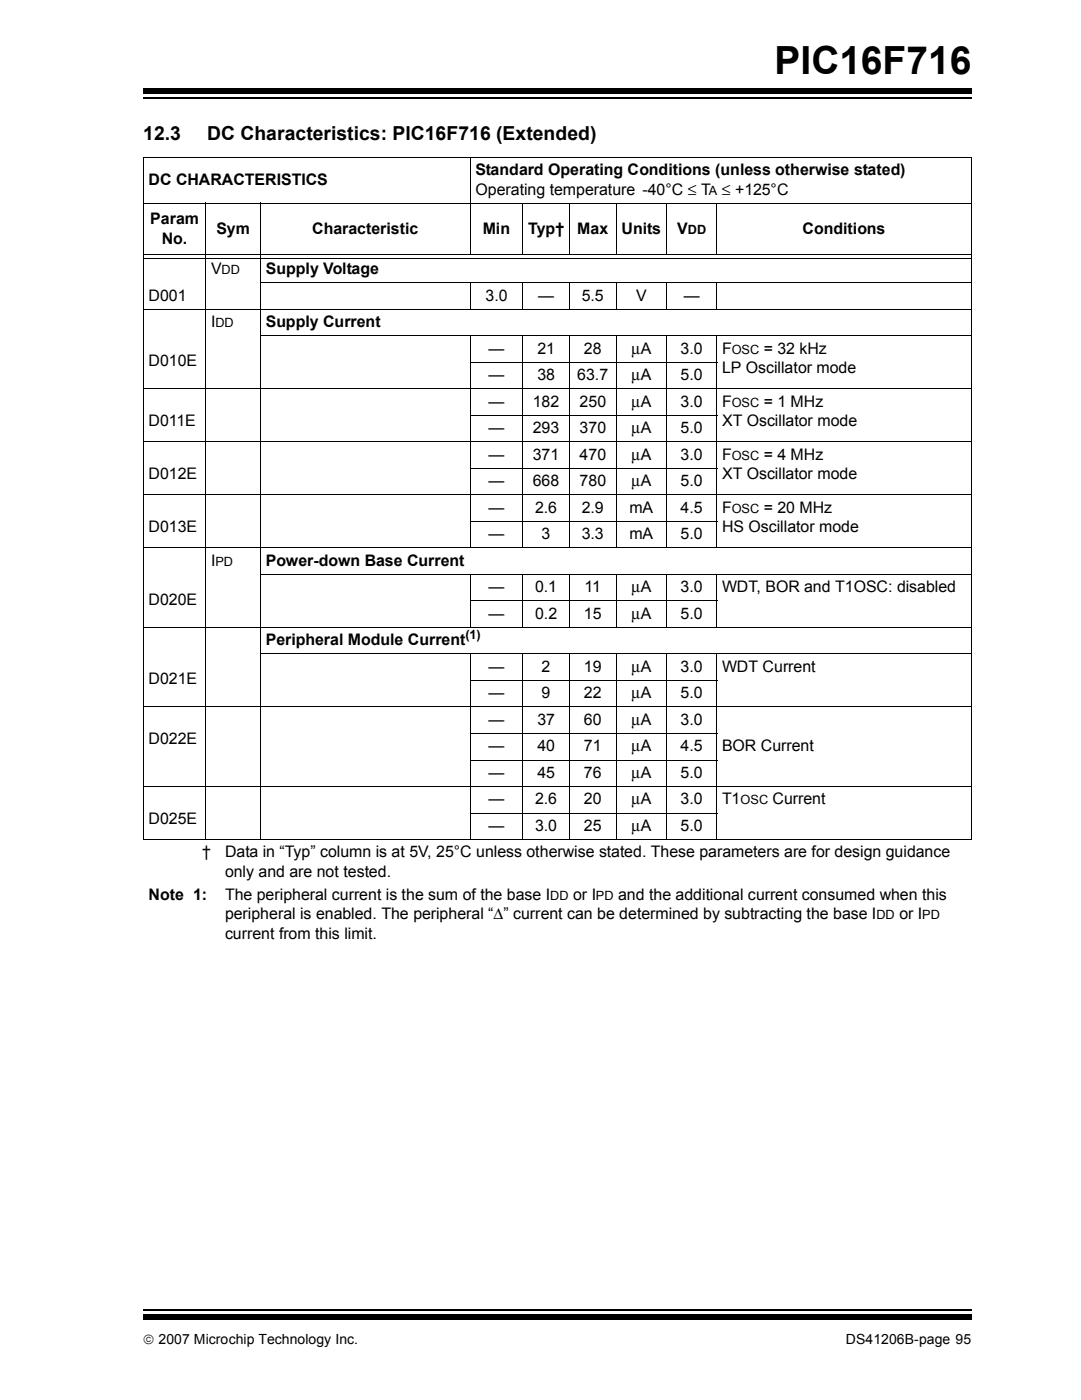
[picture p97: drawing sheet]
<svg xmlns="http://www.w3.org/2000/svg" width="216mm" height="279mm" viewBox="0 0 216 279" stroke-linecap="round" stroke-linejoin="round" font-family="sans-serif">
<defs><g id="words">
<text font-size="7.7" x="154.4" y="14.7">PIC16F716</text>
<g font-size="3.9">
<text x="28.6" y="28">12.3</text>
<text x="41.3" y="28">DC Characteristics: PIC16F716 (Extended)</text>
</g>
<g font-size="3.2">
<text x="94.8" y="34.9">Standard Operating Conditions (unless otherwise stated)</text>
<text x="29.6" y="36.9">DC CHARACTERISTICS</text>
<text x="94.8" y="38.8">Operating temperature -40°C ≤ T ≤ +125°C</text>
<text x="30" y="44.8">Param</text>
<text x="43.1" y="46.7">Sym</text>
<text x="62.3" y="46.7">Characteristic</text>
<text x="96.3" y="46.7">Min</text>
<text x="105.3" y="46.7">Typ†</text>
<text x="115.1" y="46.7">Max</text>
<text x="123.9" y="46.7">Units</text>
<text x="135" y="46.7">V</text>
<text x="160" y="46.7">Conditions</text>
<text x="32.3" y="48.7">No.</text>
<text x="29.6" y="60">D001</text>
<text x="42.1" y="54.7">V</text>
<text x="53" y="54.7">Supply Voltage</text>
<text x="96.8" y="60">3.0</text>
<text x="107.3" y="60">—</text>
<text x="116" y="60">5.5</text>
<text x="126.8" y="60">V</text>
<text x="136.4" y="60">—</text>
<text x="42.1" y="65.3">I</text>
<text x="53" y="65.3">Supply Current</text>
<text x="97.4" y="70.6">—</text>
<text x="107.1" y="70.6">21</text>
<text x="116.4" y="70.6">28</text>
<text x="125.9" y="70.6">μA</text>
<text x="135.7" y="70.6">3.0</text>
<text x="144" y="70.6">F</text>
<text x="152.3" y="70.6">= 32 kHz</text>
<text x="29.6" y="73">D010E</text>
<text x="97.4" y="75.9">—</text>
<text x="107.1" y="75.9">38</text>
<text x="115.1" y="75.9">63.7</text>
<text x="125.9" y="75.9">μA</text>
<text x="135.7" y="75.9">5.0</text>
<text x="144" y="74.4">LP Oscillator mode</text>
<text x="97.4" y="81.2">—</text>
<text x="106.3" y="81.2">182</text>
<text x="115.6" y="81.2">250</text>
<text x="125.9" y="81.2">μA</text>
<text x="135.7" y="81.2">3.0</text>
<text x="144" y="81.2">F</text>
<text x="152.3" y="81.2">= 1 MHz</text>
<text x="29.6" y="85">D011E</text>
<text x="97.4" y="86.4">—</text>
<text x="106.3" y="86.4">293</text>
<text x="115.6" y="86.4">370</text>
<text x="125.9" y="86.4">μA</text>
<text x="135.7" y="86.4">5.0</text>
<text x="144" y="85">XT Oscillator mode</text>
<text x="29.6" y="95.6">D012E</text>
<text x="97.4" y="91.7">—</text>
<text x="106.3" y="91.7">371</text>
<text x="115.6" y="91.7">470</text>
<text x="125.9" y="91.7">μA</text>
<text x="135.7" y="91.7">3.0</text>
<text x="144" y="91.7">F</text>
<text x="144" y="95.6">XT Oscillator mode</text>
<text x="152.3" y="91.7">= 4 MHz</text>
<text x="97.4" y="97">—</text>
<text x="106.3" y="97">668</text>
<text x="115.6" y="97">780</text>
<text x="125.9" y="97">μA</text>
<text x="135.7" y="97">5.0</text>
<text x="29.6" y="106.2">D013E</text>
<text x="97.4" y="107.6">—</text>
<text x="97.4" y="102.3">—</text>
<text x="106.7" y="102.3">2.6</text>
<text x="108" y="107.6">3</text>
<text x="116" y="102.3">2.9</text>
<text x="116" y="107.6">3.3</text>
<text x="125.5" y="102.3">mA</text>
<text x="125.5" y="107.6">mA</text>
<text x="135.7" y="102.3">4.5</text>
<text x="135.7" y="107.6">5.0</text>
<text x="144" y="102.3">F</text>
<text x="144" y="106.2">HS Oscillator mode</text>
<text x="152.3" y="102.3">= 20 MHz</text>
<text x="42.1" y="112.9">I</text>
<text x="53" y="112.9">Power-down Base Current</text>
<text x="97.4" y="118.2">—</text>
<text x="106.7" y="118.2">0.1</text>
<text x="116.5" y="118.2">11</text>
<text x="125.9" y="118.2">μA</text>
<text x="135.7" y="118.2">3.0</text>
<text x="144" y="118.2">WDT, BOR and T1OSC: disabled</text>
<text x="29.6" y="120.6">D020E</text>
<text x="97.4" y="123.5">—</text>
<text x="106.7" y="123.5">0.2</text>
<text x="116.4" y="123.5">15</text>
<text x="125.9" y="123.5">μA</text>
<text x="135.7" y="123.5">5.0</text>
<text x="53" y="128.8">Peripheral Module Current</text>
<text x="29.6" y="136.5">D021E</text>
<text x="97.4" y="134.1">—</text>
<text x="108" y="134.1">2</text>
<text x="116.4" y="134.1">19</text>
<text x="125.9" y="134.1">μA</text>
<text x="135.7" y="134.1">3.0</text>
<text x="144" y="134.1">WDT Current</text>
<text x="97.4" y="139.4">—</text>
<text x="108" y="139.4">9</text>
<text x="116.4" y="139.4">22</text>
<text x="125.9" y="139.4">μA</text>
<text x="135.7" y="139.4">5.0</text>
<text x="29.6" y="148.5">D022E</text>
<text x="97.4" y="144.7">—</text>
<text x="97.4" y="149.9">—</text>
<text x="107.1" y="144.7">37</text>
<text x="107.1" y="149.9">40</text>
<text x="116.4" y="144.7">60</text>
<text x="116.4" y="149.9">71</text>
<text x="125.9" y="144.7">μA</text>
<text x="125.9" y="149.9">μA</text>
<text x="135.7" y="144.7">3.0</text>
<text x="135.7" y="149.9">4.5</text>
<text x="144" y="149.9">BOR Current</text>
<text x="97.4" y="155.2">—</text>
<text x="107.1" y="155.2">45</text>
<text x="116.4" y="155.2">76</text>
<text x="125.9" y="155.2">μA</text>
<text x="135.7" y="155.2">5.0</text>
<text x="97.4" y="160.5">—</text>
<text x="106.7" y="160.5">2.6</text>
<text x="116.4" y="160.5">20</text>
<text x="125.9" y="160.5">μA</text>
<text x="135.7" y="160.5">3.0</text>
<text x="144" y="160.5">T1</text>
<text x="154.1" y="160.5">Current</text>
<text x="29.6" y="164.4">D025E</text>
<text x="97.4" y="165.8">—</text>
<text x="106.7" y="165.8">3.0</text>
<text x="116.4" y="165.8">25</text>
<text x="125.9" y="165.8">μA</text>
<text x="135.7" y="165.8">5.0</text>
<text x="40.3" y="171.1">†</text>
<text x="44.9" y="171.1">Data in “Typ” column is at 5V, 25°C unless otherwise stated. These parameters are for design guidance</text>
<text x="29.6" y="179.6">Note 1:</text>
<text x="44.9" y="175">only and are not tested.</text>
<text x="44.9" y="179.6">The peripheral current is the sum of the base I</text>
<text x="114.3" y="179.6">or I</text>
<text x="123.2" y="179.6">and the additional current consumed when this</text>
<text x="44.9" y="183.4">peripheral is enabled. The peripheral “Δ” current can be determined by subtracting the base I</text>
<text x="179.3" y="183.4">or I</text>
<text x="44.9" y="187.3">current from this limit.</text>
</g>
<g font-size="2.8">
<text x="28.6" y="268.1">© 2007 Microchip Technology Inc.</text>
<text x="168.7" y="268.1">DS41206B-page 95</text>
</g>
<g font-size="2.5">
<text x="141.4" y="38.8">A</text>
<text x="137.2" y="46.7">DD</text>
<text x="44.2" y="54.7">DD</text>
<text x="43" y="65.3">DD</text>
<text x="145.9" y="70.6">OSC</text>
<text x="145.9" y="81.2">OSC</text>
<text x="145.9" y="91.7">OSC</text>
<text x="145.9" y="102.3">OSC</text>
<text x="43" y="112.9">PD</text>
<text x="92.8" y="127.5">(1)</text>
<text x="147.7" y="160.5">OSC</text>
<text x="109.7" y="179.6">DD</text>
<text x="118.8" y="179.6">PD</text>
<text x="174.8" y="183.4">DD</text>
<text x="183.9" y="183.4">PD</text>
</g>
</g></defs>
<path d="M28.6 261.4h165.1" fill="none" stroke="#000" stroke-width=".34"/>
<path d="M28.6 262.4h165.1v1h-165.1z" fill="#000"/>
<path d="M28.6 17.3h165.1v5.4h-165.1z" fill="#fff"/>
<path d="M28.6 19.6h165.1" fill="none" stroke="#000" stroke-width=".34"/>
<path d="M28.6 17.7h165.1v1.1h-165.1z" fill="#000"/>
<g fill="none" stroke="#000" stroke-width=".2">
<path d="M28.5 31.4h165.3M28.6 31.5v136M93.8 31.3v19.3M193.7 31.5v136M28.5 40.6h165.3M28.7 50.7h164.9M28.7 51.6h164.9M41 40.5v127.1M51.9 56.4h141.9M51.9 40.5v127.1M93.8 56.3v5.5M104.2 40.5v10.1"/>
<path d="M104.2 56.3v5.5M113.5 40.5v10.1M113.5 56.3v5.5M122.9 40.5v10.1M122.9 56.3v5.5M132.9 40.5v10.1M132.9 56.3v5.5M142.9 40.5v10.1M142.9 56.3v5.5M28.5 61.7h165.3M28.5 77.6h165.3M51.9 67h141.9"/>
<path d="M93.7 72.3h49.3M93.8 66.9v42.5M104.2 66.9v42.5M113.5 66.9v42.5M122.9 66.9v42.5M132.9 66.9v42.5M142.9 66.9v42.5M28.5 88.2h165.3M28.5 98.8h165.3M93.7 82.9h49.3M93.7 93.5h49.3M28.5 109.3h165.3"/>
<path d="M51.9 114.6h141.9M93.7 104.1h49.3M93.7 119.9h49.3M93.8 114.6v10.7M104.2 114.6v10.7M113.5 114.6v10.7M122.9 114.6v10.7M132.9 114.6v10.7M142.9 114.6v10.7M28.5 125.2h165.3M51.9 130.5h141.9M93.7 135.8h49.3"/>
<path d="M93.8 130.4v37.2M104.2 130.4v37.2M113.5 130.4v37.2M122.9 130.4v37.2M132.9 130.4v37.2M142.9 130.4v37.2M28.5 141.1h165.3M28.5 157h165.3M93.7 146.4h49.3M93.7 151.7h49.3M28.5 167.6h165.3M93.7 162.3h49.3"/>
</g>
<use href="#words"/>
</svg>
